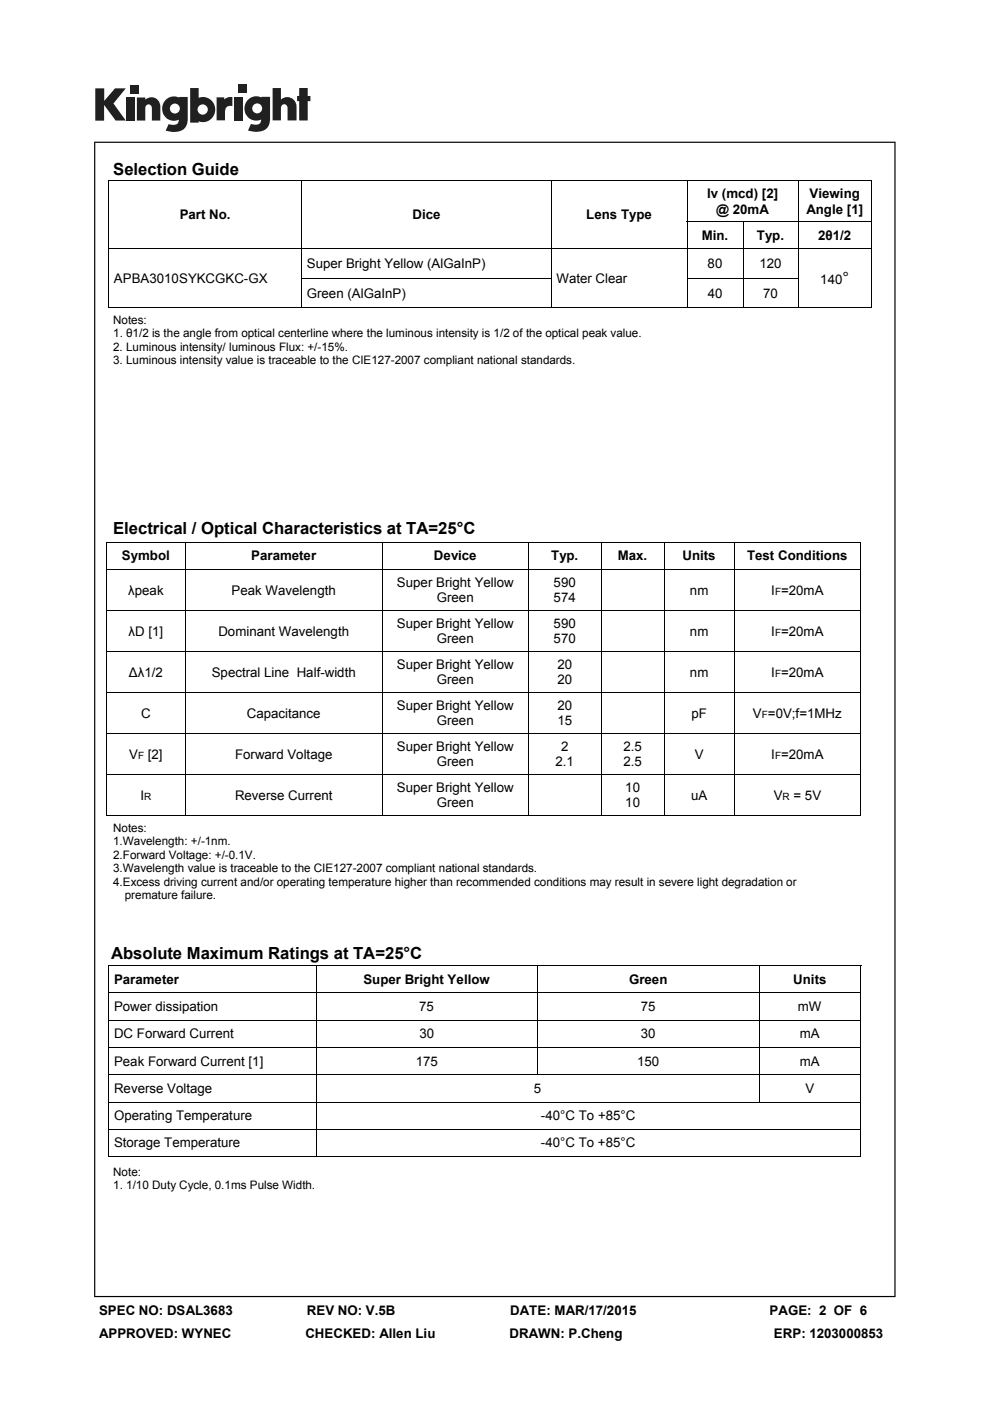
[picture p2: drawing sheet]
<svg xmlns="http://www.w3.org/2000/svg" width="210mm" height="297mm" viewBox="0 0 210 297" stroke-linecap="round" stroke-linejoin="round" font-family="sans-serif">
<defs><g id="words">
<g font-size="3.5">
<text x="24" y="37.1">Selection Guide</text>
<text x="178.7" y="60.2">°</text>
<text x="24" y="113.3">Electrical / Optical Characteristics at TA=25°C</text>
<text x="23.6" y="203.3">Absolute Maximum Ratings at TA=25°C</text>
</g>
<g font-size="2.8">
<text x="38.1" y="46.5">Part No.</text>
<text x="87.5" y="46.5">Dice</text>
<text x="124.4" y="46.5">Lens Type</text>
<text x="150" y="42.1">Iv (mcd) [2]</text>
<text x="151.9" y="45.3">@ 20mA</text>
<text x="171" y="45.3">Angle [1]</text>
<text x="171.7" y="42.1">Viewing</text>
<text x="148.8" y="50.9">Min.</text>
<text x="160.5" y="50.9">Typ.</text>
<text x="173.5" y="50.9">2θ1/2</text>
<text x="24.2" y="59.9">APBA3010SYKCGKC-GX</text>
<text x="65.1" y="56.8">Super Bright Yellow (AlGaInP)</text>
<text x="118" y="59.9">Water Clear</text>
<text x="150.1" y="56.8">80</text>
<text x="161.1" y="56.8">120</text>
<text x="65.1" y="63.1">Green (AlGaInP)</text>
<text x="150.1" y="63.1">40</text>
<text x="161.9" y="63.1">70</text>
<text x="174" y="60.2">140</text>
<text x="25.8" y="118.8">Symbol</text>
<text x="53.3" y="118.8">Parameter</text>
<text x="92" y="118.8">Device</text>
<text x="116.9" y="118.8">Typ.</text>
<text x="131" y="118.8">Max.</text>
<text x="144.8" y="118.8">Units</text>
<text x="158.5" y="118.8">Test Conditions</text>
<text x="84.2" y="124.4">Super Bright Yellow</text>
<text x="117.4" y="124.4">590</text>
<text x="27.2" y="126.1">λpeak</text>
<text x="49.1" y="126.1">Peak Wavelength</text>
<text x="92.6" y="127.7">Green</text>
<text x="117.4" y="127.7">574</text>
<text x="146.3" y="126.1">nm</text>
<text x="163.6" y="126.1">I =20mA</text>
<text x="27.3" y="134.8">λD [1]</text>
<text x="46.3" y="134.8">Dominant Wavelength</text>
<text x="84.2" y="133.1">Super Bright Yellow</text>
<text x="92.6" y="136.4">Green</text>
<text x="117.4" y="133.1">590</text>
<text x="117.4" y="136.4">570</text>
<text x="146.3" y="134.8">nm</text>
<text x="163.6" y="134.8">I =20mA</text>
<text x="27.3" y="143.5">Δλ1/2</text>
<text x="44.9" y="143.5">Spectral Line Half-width</text>
<text x="84.2" y="141.8">Super Bright Yellow</text>
<text x="118.2" y="141.8">20</text>
<text x="146.3" y="143.5">nm</text>
<text x="163.6" y="143.5">I =20mA</text>
<text x="92.6" y="145.1">Green</text>
<text x="118.2" y="145.1">20</text>
<text x="29.9" y="152.2">C</text>
<text x="52.3" y="152.2">Capacitance</text>
<text x="84.2" y="150.5">Super Bright Yellow</text>
<text x="92.6" y="153.8">Green</text>
<text x="118.2" y="150.5">20</text>
<text x="118.2" y="153.8">15</text>
<text x="146.7" y="152.2">pF</text>
<text x="159.7" y="152.2">V =0V;f=1MHz</text>
<text x="27.4" y="160.9">V</text>
<text x="31.3" y="160.9">[2]</text>
<text x="49.9" y="160.9">Forward Voltage</text>
<text x="84.2" y="159.2">Super Bright Yellow</text>
<text x="119" y="159.2">2</text>
<text x="132.2" y="159.2">2.5</text>
<text x="147.4" y="160.9">V</text>
<text x="163.6" y="160.9">I =20mA</text>
<text x="84.2" y="167.9">Super Bright Yellow</text>
<text x="92.6" y="162.5">Green</text>
<text x="117.8" y="162.5">2.1</text>
<text x="132.2" y="162.5">2.5</text>
<text x="132.6" y="167.9">10</text>
<text x="29.8" y="169.6">I</text>
<text x="49.8" y="169.6">Reverse Current</text>
<text x="92.6" y="171.2">Green</text>
<text x="132.6" y="171.2">10</text>
<text x="146.6" y="169.6">uA</text>
<text x="164.1" y="169.6">V</text>
<text x="168.3" y="169.6">= 5V</text>
<text x="24.2" y="208.6">Parameter</text>
<text x="77.1" y="208.6">Super Bright Yellow</text>
<text x="133.4" y="208.6">Green</text>
<text x="168.3" y="208.6">Units</text>
<text x="24.2" y="214.3">Power dissipation</text>
<text x="88.9" y="214.3">75</text>
<text x="135.9" y="214.3">75</text>
<text x="169.2" y="214.3">mW</text>
<text x="24.2" y="220.1">DC Forward Current</text>
<text x="88.9" y="220.1">30</text>
<text x="135.9" y="220.1">30</text>
<text x="169.7" y="220.1">mA</text>
<text x="24.2" y="225.9">Peak Forward Current [1]</text>
<text x="88.2" y="225.9">175</text>
<text x="135.2" y="225.9">150</text>
<text x="169.7" y="225.9">mA</text>
<text x="24.2" y="231.7">Reverse Voltage</text>
<text x="113.2" y="231.7">5</text>
<text x="170.8" y="231.7">V</text>
<text x="24.2" y="237.5">Operating Temperature</text>
<text x="114.7" y="237.5">-40°C To +85°C</text>
<text x="24.2" y="243.3">Storage Temperature</text>
<text x="114.7" y="243.3">-40°C To +85°C</text>
<text x="21" y="278.7">SPEC NO: DSAL3683</text>
<text x="65.1" y="278.7">REV NO: V.5B</text>
<text x="108.2" y="278.7">DATE: MAR/17/2015</text>
<text x="163.2" y="278.7">PAGE: 2 OF 6</text>
<text x="21" y="283.6">APPROVED: WYNEC</text>
<text x="64.8" y="283.6">CHECKED: Allen Liu</text>
<text x="108.1" y="283.6">DRAWN: P.Cheng</text>
<text x="164.1" y="283.6">ERP: 1203000853</text>
</g>
<g font-size="2.5">
<text x="24" y="68.7">Notes:</text>
<text x="24" y="71.5">1. θ1/2 is the angle from optical centerline where the luminous intensity is 1/2 of the optical peak value.</text>
<text x="24" y="74.3">2. Luminous intensity/ luminous Flux: +/-15%.</text>
<text x="24" y="77.2">3. Luminous intensity value is traceable to the CIE127-2007 compliant national standards.</text>
<text x="24" y="176.4">Notes:</text>
<text x="24" y="179.3">1.Wavelength: +/-1nm.</text>
<text x="24" y="182.1">2.Forward Voltage: +/-0.1V.</text>
<text x="24" y="185">3.Wavelength value is traceable to the CIE127-2007 compliant national standards.</text>
<text x="24" y="187.8">4.Excess driving current and/or operating temperature higher than recommended conditions may result in severe light degradation or</text>
<text x="26.5" y="190.6">premature failure.</text>
<text x="24" y="249.3">Note:</text>
<text x="24" y="252.1">1. 1/10 Duty Cycle, 0.1ms Pulse Width.</text>
</g>
<g font-size="2.1">
<text x="164.4" y="126.1">F</text>
<text x="164.4" y="134.8">F</text>
<text x="164.4" y="143.5">F</text>
<text x="161.6" y="152.2">F</text>
<text x="29.3" y="160.9">F</text>
<text x="164.4" y="160.9">F</text>
<text x="30.6" y="169.6">R</text>
<text x="166" y="169.6">R</text>
</g>
</g></defs>
<g fill="#231f20">
<path d="M20.2 18.7h1.9v2.7l2.3-2.7h2.3l-2.6 3.2 2.6 3.7h-2.2l-2.4-3.3v3.3h-1.9z"/>
<path d="M26.7 20.7h1.8v4.9h-1.8z"/>
<path d="M49.6 20.7h1.8v4.9h-1.8z"/>
<path d="M27.6 18h1.8v1.8h-1.8z"/>
<path d="M50.6 17.9h1.8v1.8h-1.8z"/>
<path d="M29 20.7h1.8v.4a1.9 1.9 0 0 1 2.2-.3 1.9 1.9 0 0 1 1 2v2.8h-1.8v-2.7a.7 .7 0 0 0-.7-.8 .7 .7 0 0 0-.7 .8v2.7h-1.8z"/>
<path d="M45.9 20.6h1.7v.5a2.02 2.02 0 0 1 1.7-.5v1.9h-.2a1.12 1.12 0 0 0-1.4 1.3v1.7h-1.8z"/>
<path d="M57.8 18.7h1.8v2.4a1.98 1.98 0 0 1 2.2-.3 1.98 1.98 0 0 1 1.1 2v2.7h-1.9v-2.6a.7 .7 0 0 0-.7-.8 .7 .7 0 0 0-.7 .8v2.6h-1.8z"/>
<path d="M63.5 18.7h1.8v1.6h.5v1.1h-.5v4.1h-1.8v-4.1h-.5v-1.1h.5z"/>
<path d="M40.3 18.7v7.3h1.8v-.3a2.63 2.63 0 0 0 3.5-2.5 2.63 2.63 0 0 0-3.5-2.5v-2zM41.9 23.2a1.1 1.1 0 0 1 2.2 0 1.1 1.1 0 0 1-2.2 0z"/>
<path d="M35.3 21a2.56 2.56 0 0 0-.6 3.3 2.56 2.56 0 0 0 3.2 1.1 1.09 1.09 0 0 1-1.5 1.1l-.6-.2-.7 1.4a5.3 5.3 0 0 0 3.8-.2 2.69 2.69 0 0 0 .9-2.4v-4.5h-1.8v.1l-.8-.2a2.44 2.44 0 0 0-1.9 .5zM36 23a1.06 1.06 0 0 1 2.1 0 1.06 1.06 0 0 1-2.1 0z"/>
<path d="M52.8 21a2.56 2.56 0 0 0-.6 3.3 2.56 2.56 0 0 0 3.2 1 1.09 1.09 0 0 1-1.5 1.1l-.7-.1-.6 1.4a5.3 5.3 0 0 0 3.7-.3 2.69 2.69 0 0 0 1-2.3v-4.6h-1.8v.2l-.9-.3a2.44 2.44 0 0 0-1.8 .6zM53.5 23a1.06 1.06 0 0 1 2.1 0 1.06 1.06 0 0 1-2.1 0z"/>
</g>
<path d="M20 30v245h169.9v-245zM20.2 30.3h169.5v244.5h-169.5z" fill="#000"/>
<g fill="none" stroke="#000" stroke-width=".21">
<path d="M23 38.4h161.9M23.1 38.3v26.9M64 38.4v14.2M117 38.4v14.2M145.7 38.4v8.6M169.3 38.4v8.6M184.8 38.3v26.9M23.2 52.7h161.5M63.9 59h53.2M64 52.8v6.1M64 59v6.2M117 52.8v6.1"/>
<path d="M117 59v6.2M145.6 47.1h39.1M145.6 59h23.8M145.7 47.1v5.5M145.7 52.8v6.1M145.7 59v6.2M157.6 47.1v5.5M157.6 52.8v6.1M157.6 59.1v6.1M169.3 47.1v5.5M169.3 52.8v6.1M169.3 59v6.2"/>
<path d="M23 65.3h161.9M22.5 114.9h160.1M22.6 114.9v57.9M39.3 115v5.6M81.2 115v5.6M112 115v5.6M127.6 115v5.6M140.9 115v5.6M155.8 115v5.6M182.6 114.9v57.9M22.7 120.7h159.8M22.7 129.4h159.8"/>
<path d="M22.7 138.1h159.8M39.3 120.8v8.5M39.3 129.5v8.5M39.3 138.2v8.5M81.2 120.8v8.5M81.2 129.5v8.5M81.2 138.2v8.5M112 120.8v8.5M112 129.5v8.5M112 138.2v8.5M127.6 120.8v8.5M127.6 129.5v8.5"/>
<path d="M127.6 138.2v8.5M140.9 120.8v8.5M140.9 129.5v8.5M140.9 138.2v8.5M155.8 120.8v8.5M155.8 129.5v8.5M155.8 138.2v8.5M22.7 146.8h159.8M22.7 155.5h159.8M39.3 146.9v8.5M39.3 155.6v8.5M81.2 146.9v8.5"/>
<path d="M81.2 155.6v8.5M112 146.9v8.5M112 155.6v8.5M127.6 146.9v8.5M127.6 155.6v8.5M140.9 146.9v8.5M140.9 155.6v8.5M155.8 146.9v8.5M155.8 155.6v8.5M22.5 172.9h160.1M22.7 164.2h159.8M39.3 164.3v8.5"/>
<path d="M81.2 164.3v8.5M112 164.3v8.5M127.6 164.3v8.5M140.9 164.3v8.5M155.8 164.3v8.5M23 204.8h159.7M23.1 204.7v40.4M23.2 210.5h159.3M23.2 216.3h159.3M67 204.9v5.5M67 210.6v5.6M67 216.4v5.6"/>
<path d="M114 204.9v5.5M114 210.6v5.6M114 216.4v5.6M161 204.9v5.5M161 210.6v5.6M161 216.4v5.6M182.6 204.7v40.4M23.2 222.1h159.3M23.2 227.9h159.3M23.2 233.7h159.3M23.2 239.5h159.3M67 222.2v5.6"/>
<path d="M67 228v5.6M67 233.8v5.6M67 239.6v5.5M114 222.2v5.6M161 222.2v5.6M161 228v5.6M23 245.2h159.7"/>
</g>
<use href="#words"/>
</svg>
